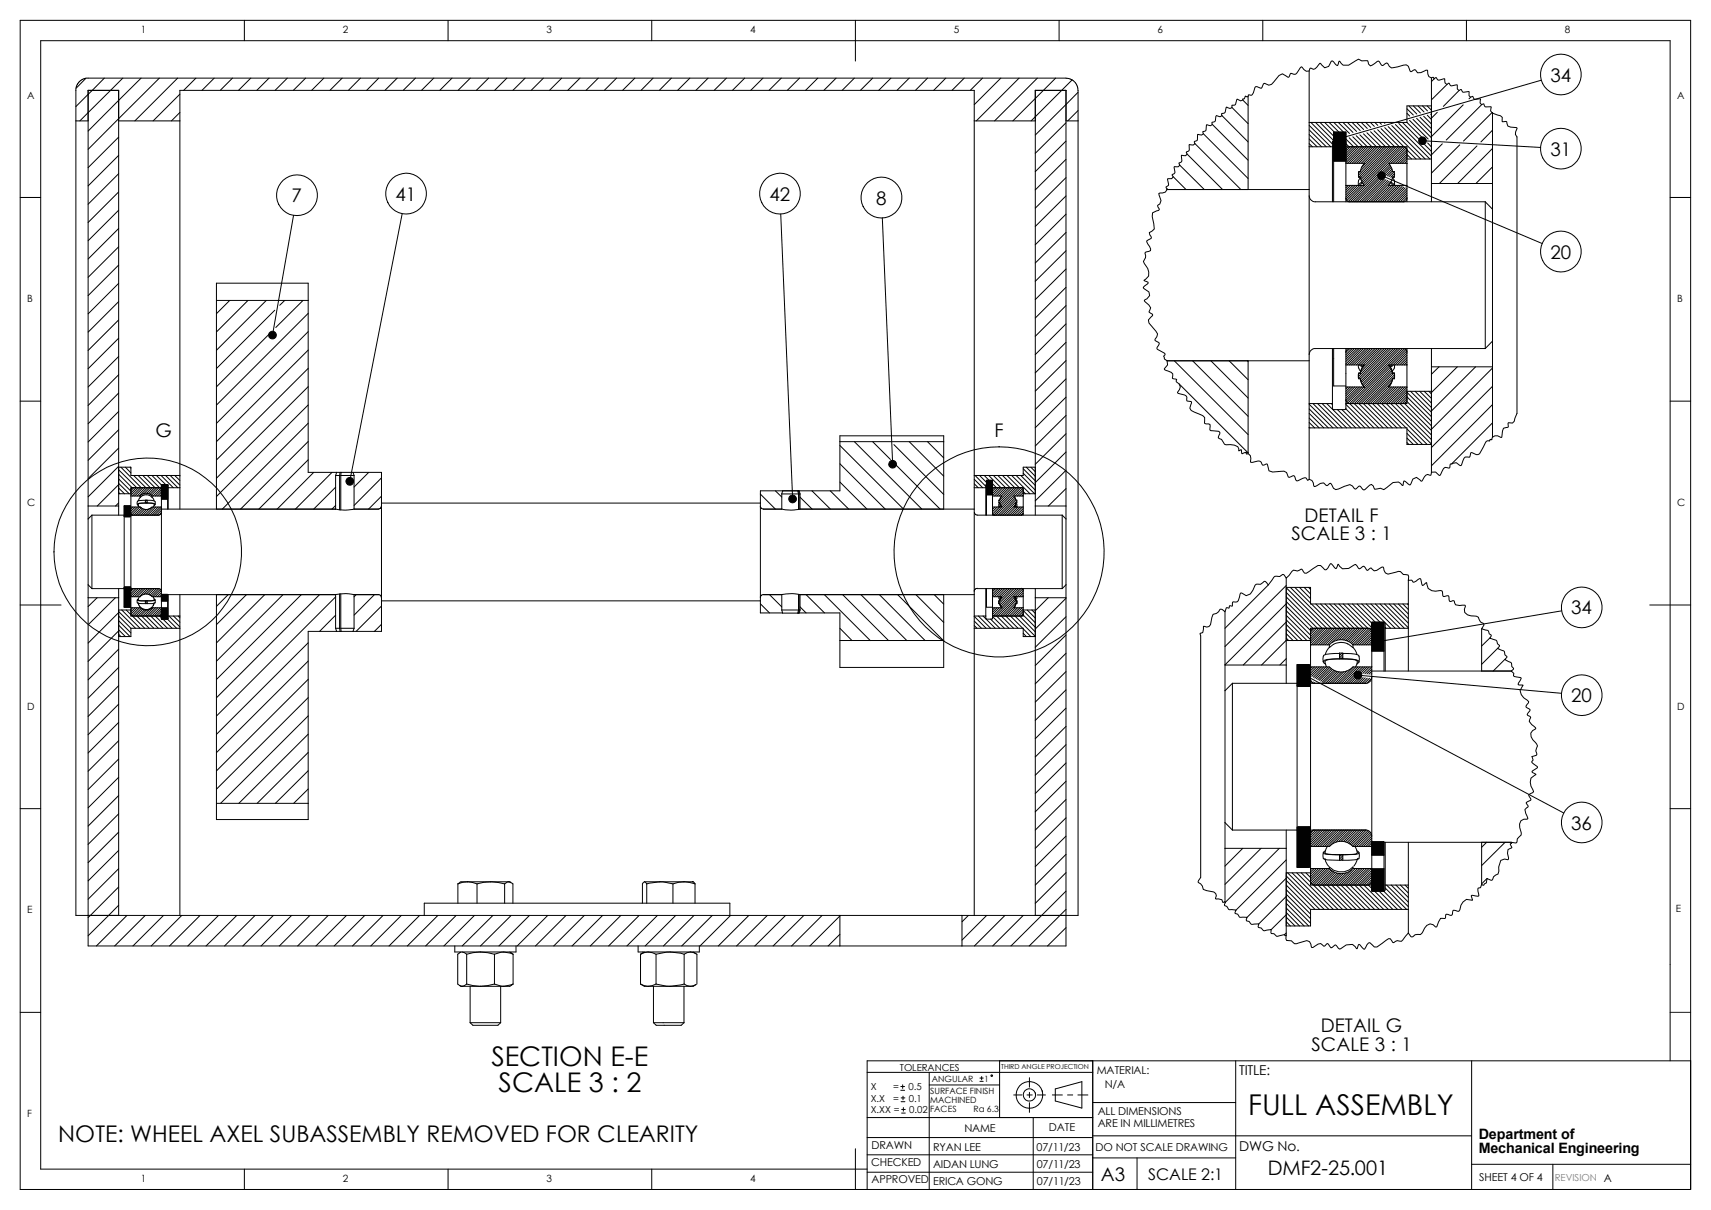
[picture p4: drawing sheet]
<svg xmlns="http://www.w3.org/2000/svg" width="420mm" height="297mm" viewBox="0 0 420 297" stroke-linecap="round" stroke-linejoin="round" font-family="sans-serif">
<defs><g id="words">
<text font-size="7" x="306.4" y="273.6">FULL ASSEMBLY</text>
<g font-size="6.6">
<text x="120.6" y="261.7">SECTION E-E</text>
<text x="122.4" y="268.1">SCALE 3 : 2</text>
</g>
<text font-size="5.6" x="14.3" y="280.2">NOTE: WHEEL AXEL SUBASSEMBLY REMOVED FOR CLEARITY</text>
<text font-size="4.9" x="311.2" y="288.3">DMF2-25.001</text>
<g font-size="4.6">
<text x="380.6" y="20">34</text>
<text x="380.6" y="38.2">31</text>
<text x="71.6" y="49.7">7</text>
<text x="97.1" y="49.3">41</text>
<text x="188.8" y="49.3">42</text>
<text x="215.1" y="50.2">8</text>
<text x="380.6" y="63.5">20</text>
<text x="38.2" y="107.3">G</text>
<text x="244.1" y="107.4">F</text>
<text x="320.2" y="128.1">DETAIL F</text>
<text x="317" y="132.6">SCALE 3 : 1</text>
<text x="385.7" y="150.8">34</text>
<text x="385.7" y="172.4">20</text>
<text x="385.7" y="203.6">36</text>
<text x="321.9" y="257.9">SCALE 3 : 1</text>
<text x="324.2" y="253.4">DETAIL G</text>
<text x="270.2" y="289.8">A3</text>
</g>
<text font-size="3.9" x="281.9" y="289.7">SCALE 2:1</text>
<g font-size="3.5">
<text x="363" y="279.6">Department of</text>
<text x="363" y="283.1">Mechanical Engineering</text>
</g>
<g font-size="3.3">
<text x="304.2" y="264">TITLE:</text>
<text x="304.2" y="282.5">DWG No.</text>
</g>
<g font-size="2.7">
<text x="269.2" y="263.5">MATERIAL:</text>
<text x="271.2" y="267">N/A</text>
<text x="269.5" y="273.7">ALL DIMENSIONS</text>
<text x="236.7" y="277.8">NAME</text>
<text x="257.5" y="277.6">DATE</text>
<text x="269.5" y="276.6">ARE IN MILLIMETRES</text>
<text x="213.9" y="286.1">CHECKED</text>
<text x="214" y="282">DRAWN</text>
<text x="229" y="286.8">AIDAN LUNG</text>
<text x="229.1" y="282.6">RYAN LEE</text>
<text x="254.4" y="282.4">07/11/23</text>
<text x="254.5" y="286.7">07/11/23</text>
<text x="268.9" y="282.5">DO NOT SCALE DRAWING</text>
<text x="214" y="290.4">APPROVED</text>
<text x="229" y="290.9">ERICA GONG</text>
<text x="254.5" y="290.8">07/11/23</text>
<text x="363.1" y="289.8">SHEET 4 OF 4</text>
</g>
<g font-size="2.5">
<text x="34.5" y="8.2">1</text>
<text x="84.2" y="8.2">2</text>
<text x="134.2" y="8.2">3</text>
<text x="184.1" y="8.2">4</text>
<text x="234.2" y="8.2">5</text>
<text x="284.1" y="8.2">6</text>
<text x="334.1" y="8.2">7</text>
<text x="384.1" y="8.2">8</text>
<text x="6.6" y="24.2">A</text>
<text x="411.6" y="24.2">A</text>
<text x="6.6" y="74.2">B</text>
<text x="411.6" y="74.2">B</text>
<text x="6.6" y="124.2">C</text>
<text x="411.6" y="124.2">C</text>
<text x="6.6" y="174.2">D</text>
<text x="411.6" y="174.2">D</text>
<text x="6.6" y="224.2">E</text>
<text x="411.4" y="223.9">E</text>
<text x="6.6" y="274.2">F</text>
<text x="34.5" y="290.2">1</text>
<text x="84.2" y="290.2">2</text>
<text x="134.2" y="290.2">3</text>
<text x="184.1" y="290.2">4</text>
</g>
<g font-size="2.4">
<text x="220.9" y="262.8">TOLERANCES</text>
<text x="213.7" y="267.6">X</text>
<text x="219.2" y="267.6">=</text>
<text x="223" y="267.6">0.5</text>
<text x="213.7" y="270.4">X.X</text>
<text x="213.7" y="273.2">X.XX =</text>
<text x="219.3" y="270.4">=</text>
<text x="223.1" y="270.4">0.1</text>
<text x="223.2" y="273.2">0.02</text>
</g>
<text font-size="2.4" fill="#808080" x="381.7" y="289.8">REVISION A</text>
<g font-size="2.1">
<text x="228.3" y="268.6">SURFACE FINISH</text>
<text x="228.7" y="265.5">ANGULAR</text>
<text x="241.6" y="265.5">1</text>
<text x="228.3" y="270.8">MACHINED</text>
<text x="228.3" y="272.9">FACES</text>
<text x="239" y="272.9">Ra 6.3</text>
</g>
<text font-size="1.7" x="245.7" y="262.5">THIRD ANGLE PROJECTION</text>
</g></defs>
<path d="M410 248.5h5" fill="none" stroke="#00f" stroke-width=".25"/>
<g fill="none" stroke="#000" stroke-width=".25">
<path d="M5 5h410v287h-410zM21.1 19.2l-2.4 2.4M25.6 19.2l-7 7M30.1 19.2l-10.5 10.5M34.6 19.2l-13 13M39.1 19.2l-17.5 17.5M43.6 19.2l-10.5 10.5M48.1 19.2l-3 3M52.6 19.2l-3 3M57.1 19.2l-3 3M60 5v5M61.6 19.2l-3.1 3"/>
<path d="M66 19.2l-3 3M70.5 19.2l-3 3M75 19.2l-3 3M79.5 19.2l-3 3M84 19.2l-3 3M88.5 19.2l-3 3M93 19.2l-3 3M97.5 19.2l-3 3M102 19.2l-3 3M106.5 19.2l-3 3M110 5v5M111 19.2l-3.1 3"/>
<path d="M115.4 19.2l-3 3M119.9 19.2l-3 3M124.4 19.2l-3 3M128.9 19.2l-3 3M133.4 19.2l-3 3M137.9 19.2l-3 3M142.4 19.2l-3 3M146.9 19.2l-3.1 3M151.3 19.2l-3 3M155.8 19.2l-3 3M160 5v5M160.3 19.2l-2.9 3"/>
<path d="M164.8 19.2l-3 3M169.3 19.2l-3 3M173.8 19.2l-3 3M178.3 19.2l-3 3M182.8 19.2l-3 3M187.3 19.2l-3 3M191.8 19.2l-3 3M196.3 19.2l-3 3M200.7 19.2l-3 3M205.2 19.2l-3 3M209.7 19.2l-3 3M210 5v10"/>
<path d="M214.2 19.2l-3 3M218.7 19.2l-3 3M223.2 19.2l-3 3M227.7 19.2l-3 3M232.2 19.2l-3 3M236.7 19.2l-3 3M241.2 19.2l-3 3M245.7 19.2l-6.6 6.5M250.1 19.2l-10.5 10.5M254.6 19.2l-10.5 10.5M259.1 19.2l-10.5 10.5M260 5v5"/>
<path d="M263.2 19.6l-10.1 10.1M310 5v5M321.4 17.4v18.6M351.4 19.1v25.9M352 19.4l-.6 .6M360 5v5M378.3 19.7l-49 14.2M18.6 22.2l.2-1 .5-1 .9-.7 .9-.3h240.6l1 .2 .8 .4 .8 1 .3 1.4v202.5h-246v-202.5M18.6 29.7h3M29.1 33.7l-7.5 7.4M29.1 38.1l-7.5 7.5M29.1 29.7h15.1"/>
<path d="M44.2 23.1l-6.6 6.6M44.2 27.6l-2.1 2.1M239.1 29.7h15M261.7 39.1l-7.6 7.5M261.7 34.6l-7.6 7.5M261.7 30.1l-7.6 7.5M261.7 29.7h2.9M264.6 27.1l-2.5 2.6M264.6 22.6l-10.5 10.5M291.4 37.8l8.7 8.7M293.3 35.3l11.3 11.2M295.4 32.9l11 10.9"/>
<path d="M296.2 30.6l.9 .3 .5-.3-.1-.5 .8-.4 .2-1.3 1 .3 .5-.3-.2-.5 .9-.3 .3-1.3 .9 .3 .5-.2v-.6h.7l.2-.2 .3-1.2 .9 .4 .6-.2v-.3l.4-.1 .2-.6 .4 .2 .3-.1 .1-.4 .9-.1 .7-1.8 .2-.1 1.3 .4 .5-1.1 .3-.2 1 .5 .7-.2 1.8-2.2 .9-.4 1.3 .9 .4-.2 .4-.8 1.2 .2 1.3-1.8 1.2 1.1 .8-.1 .2-.6 .8 .2a3.3 3.3 0 0 0 1.6-1.5l1.2 1.1 .9-.3 .8-1.4 1.3 1.2 .5-1.1 1 1h1.3l2.5-1.5 .8 .4h1.4l.2 .8 .5 .5 2-1.2 .9 1.1 1.1-.6 .6 .8 .6 .4 3.6-.8 .5 .4 .6 1.3 .9-.5 .3 .1 .4 .7 .9-.1 1.2-.6 .4 .2a1.58 1.58 0 0 0 1 1.7l.4-.1 .2 .4 .6-.4 .4 .6 .2 .1 1.3-.4 .2 1.1 .5 .3 .4-.3 .5 .6 1.5-.2 .1 1 .4 .4 .6-.2 .3 .6 1.6-.1v1l.4 .4 .5-.2 .3 .6 .3 .1 1.2-.1v1l.4 .4 .5-.2 .3 .7h.2h1.3l-.1 1 .3 .4 2.1 .8 .5 .4-.1 1 1.1 .1 .3 1 .7 .3 1.5 .1 .1 .2-.4 .9v.6l.4 .6v67.9l-.7 1.9-.4 .4h-1.1v1.1l-1.1 .2-.5 2.2-.1 .1-.9-.4h-.7l-.5 .3-.3 .6h-.3l-.1 .3h-.4l-.5 .1-1.6 3.1-.8 .2-1-.5-.4 .1-.3 1h-1l-.3 .3-.8 1.8-1.1-.7-1.1 .1v.3l-.3-.1-.2 .9-1.2-.1-.4 .3-.9 1.7-1-.8h-1l-.2 .7-.8-.1-.4 .1-1 1.5-1.3-.9-.9 .4-.7 1.4-1.4-.9-.4 1.1-1-.9-1.4 .1-2.2 1.8-.9-.4-1.4 .3-.3-.8-.5-.4-1.8 1.4-1-1-1.1 .8-.7-.8-.7-.3-3.4 1.2-.6-.4-.7-1.2-.8 .6-.9-.7-.8 .2-1.2 .7-.4-.1a1.72 1.72 0 0 0-1.1-1.7l-.4 .3-.5-.6h-.2l-2 .7-.6-1.2-1.2 .4-.3-.1-.4-1.1-.6-.3-2.8 .2-.9-.3-.4-1.7-1.2 .3-.3-.7-.4-.3-2.2 .3-.1-1.7-.5-.5-.4 .2-.1-.5-1.1 .3-.1-.9-.6 .3v-.5l-.3-.6-.8-.3-2.4-.2-.8-1.2-.8-.4 .1-.3a.88 .88 0 0 0 .1-1.3l-2.1-.3-.1-1.4-1.3-.3v-1.4l-.5-.5-2.8-1.2-.3-.6 .3-1.6-1-.2-.1-.9-.2-.3-1.9-.6-.1-.3a1.46 1.46 0 0 0 .6-1.5 1.46 1.46 0 0 0-1-1.2l.1-.5-1-.3 .1-1-.4-.4-1.7-.7 .1-.3 .7-.8-.1-1-.7-.5-.2-.6 .4-.6-1.9-1.1v-.6a.97 .97 0 0 0 .3-1.1l-.9-.6 .6-1.5-2.1-2.7-.1-.8 1.1-1.2-.9-.7 .3-1-.4-.7-1.1-1.1 1.3-1.2-.2-.9-1.4-1 1.3-1.2-.1-.2-1-.4 .1-.2a1.83 1.83 0 0 0 .8-2.8l-1-1.7 .5-1-.1-1.3 1.3-.4a3.8 3.8 0 0 0-.9-2.1v-.3l1.1-.6-.5-1.4 1.2-.9-.5-3 .1-1 1.7-.8-.5-.9 .6-.4 .3-.9-.6-1.7 1.6-.3 .5-.8-.3-.5 .6-.4-.2-1.6h1l.4-.5-.3-.6 .5-.1 .2-.4-.2-1.3 1-.1 .4-.3-.2-.6 .6-.3 .1-.2-.1-1.3h1l.4-.4-.2-.5 .5-.2 .2-.3v-1.2h1l.4-.3-.1-.6 .6-.2 .1-.2 .1-1.3 .9 .1 .5-.2-.2-.5 .8-.3zM297.6 30.6l8.8 8.7M300 28.4l6.4 6.4M302.4 26.4l4 4M305.1 24.6l1.3 1.3M306.4 23.7v22.8M321.4 35.3l.8 .7M321.4 34.1l1.9 1.9M321.4 33l3 3M321.4 31.9l4.1 4.1M321.4 30.8l5.2 5.2M321.4 36h5.7"/>
<path d="M321.4 30.1h24M321.4 36v10.5M321.8 30.1l5.3 5.2M322.9 30.1l4.5 4.4M324 30.1l4.5 4.4M325.2 30.1l4.4 4.4M326.3 30.1l3.2 3.2M327.1 36v13.5M327.4 39.5h3M327.4 39.5v-7.1h3v7.7M327.4 39.5v10M327.4 34.5h2.7l.3 .4"/>
<path d="M327.4 30.1l3 2.9M327.4 34.5l-.3 .3v1.2M328.5 30.1l2.8 2.7M329.6 30.1l2.5 2.4M330.3 34.1l2 1.9M330.4 35.3l.7 .7M330.4 36h15v4.1M330.8 30.1l2.2 2.2M331.2 33.8l2.2 2.2M331.3 36a.94 .94 0 0 0-.9 1M331.4 36l-1 1.1M331.9 30.1l2 1.9"/>
<path d="M332 36l-1.6 1.7M332.1 33.6l2.4 2.4M332.6 36l-2.2 2.2M332.9 33.3l2.7 2.7M333 30.1l1.7 1.7M333.1 36l-2.7 2.8M333.7 36l-3.3 3.4M333.8 33.1l3 2.9M334.1 30.1l1.5 1.4M334.3 36l-3.9 3.9M334.7 32.9l3.2 3.1M334.8 36l-4 4.1"/>
<path d="M335.2 30.1l1.3 1.2M335.4 36l-4.1 4.1M335.5 32.6l3.5 3.4M335.9 36l-4 4.1M336.4 30.1l1 .9M336.4 32.3l3.7 3.7M336.5 36l-4.1 4.1M337.1 36l-4.1 4.1M337.3 32.1l3.9 3.9M337.5 30.1l.7 .7M337.6 36l-4.1 4.1M338.2 36l-4.1 4.1"/>
<path d="M338.2 31.8l4.1 4.2M338.6 30.1l.5 .4M338.8 36l-4.1 4.1M339 31.6l4.5 4.4M339.3 36l-5.1 5.1M339.7 30.1l.2 .2M339.9 36l-6 6M339.9 31.3l4.7 4.7M340.4 36l-6.9 7M340.7 31.1l8 7.9M341 36l-7.5 7.5M341.5 36l-7.6 7.6"/>
<path d="M341.6 30.8l8.2 8.2M342.1 36l-8 8.1M342.5 30.6l8.5 8.4M342.6 36l-8.4 8.5M343.2 36l-8.8 8.8M343.4 30.3l8 8M343.8 36l-9.2 9.2M344.3 30.1l4.8 4.9M344.3 36l-13.4 13.5M344.5 36a.94 .94 0 0 1 .9 1M344.8 36.1l-13.4 13.4M345.1 36.4l-3.7 3.7"/>
<path d="M345.4 39.5l-.6 .6M345.4 38.9l-1.2 1.2M345.4 38.4l-1.7 1.7M345.4 37.8l-2.3 2.3M345.4 37.3l-2.8 2.8M345.4 37.9l1.1 1.1M345.4 27.8l.6 .7M345.4 26.7l1.5 1.5M345.4 30.1l4 3.9M345.4 39h6M345.8 26l2 2M346 29.5l4.6 4.6"/>
<path d="M346.8 29.3l4.6 4.5M346.9 26l1.8 1.7M347.6 39l-2.2-2.3-3.4 3.4M347.7 29l3.7 3.7M348.1 26l1.4 1.5M348.6 28.8l2.8 2.8M349.2 26l1.2 1.2M349.2 34.5l29 1.7M349.2 35.1l2.2 2.1M349.5 28.5l1.9 1.9M350.3 26l1 1M350.4 28.3l1 1"/>
<path d="M350.4 35.1l1 1M351.2 28l.2 .2M351.4 26h-6v4.1M352.8 27.6l-1.4 1.4M354 35.3l-2.6 2.7M355.2 20.7l-3.8 3.8M358.1 22.2l-3.8 3.9M358.3 35.6l-6.9 6.9M359.2 25.7l-7.8 7.8M361 23.9l-.4 .4M362.5 35.8l-9.2 9.2M363.7 25.7l-8.7 8.7"/>
<path d="M366.2 27.6l-7 7M366.4 36.4l-8.6 8.6M366.4 32l-2.9 2.8M366.4 27.8v17.2M5 48.5h5M29.1 42.6l-7.5 7.5M29.1 51.6l-7.5 7.5M29.1 56.1l-7.5 7.5M29.1 47.1l-7.5 7.5M72.1 52.9l-5.2 29.4M98.7 52.5l-12.8 65.7M191.6 52.5l3 70"/>
<path d="M216.6 53.5l2.5 60.5M261.7 57.1l-7.6 7.5M261.7 52.6l-7.6 7.5M261.7 48.1l-7.6 7.5M261.7 43.6l-7.6 7.5M286.5 46.5h34.9M286.5 46.4l.1 .1M288 43.4l3.1 3.1M289.6 40.6l6 5.9M321.4 48a1.52 1.52 0 0 0 1.5 1.5h41.7M321.4 46.5v42.1M330.4 48.6a.87 .87 0 0 0 .9 .9"/>
<path d="M330.4 40.1v5.4M330.4 48.6v.9M330.4 40.1h4.5l-.8 1.2-.2 .8h-.4v1.4M330.4 45.5v3.1M331 45.5l-.6 .6M331.5 45.5l-1.1 1.2M332.1 45.5l-1.7 1.7M332.7 45.5l-2.3 2.3M333.2 45.5l-2.8 2.8M333.5 44.3v1.2M333.5 43.5h.4M333.5 43.5h.4l.2 .8 .8 1.2h-4.5"/>
<path d="M333.8 45.5l-3.4 3.4M333.8 42.1l-.3 .4M334.1 43.6l-.6 .7M334.3 45.5l-3.7 3.7M334.4 44.7l-.5 .2-.4 .6M334.5 44.9l-.4 .2-.2 .4M339 43.6l-5.9 5.9M339.1 43.1l39.4 16.7M339.2 42.9l-6.7 6.6M339.4 43.8l-5.7 5.7M339.8 43.9l-5.6 5.6M340.2 44.1l-5.4 5.4"/>
<path d="M340.6 44.3l-5.3 5.2M341 44.4l-5.1 5.1M341.1 45.5l-4.1 4M341.1 40.4l-9.1 9.1M341.3 44.9l.5 .6M341.3 40.8l-1.9 1.9M341.4 44.7l.6 .4 .2 .4M341.4 44.6l-4.9 4.9M341.5 41.1l-1.7 1.7M341.6 45.5l-4 4M341.7 41.5l-1.5 1.5M341.8 43.6l.5 .6v1.3"/>
<path d="M341.8 43.6v.1M341.8 42l-1.2 1.2M342.2 45.5l-4 4M342.2 42.1l-1.2 1.2M342.3 42.1v1.4M342.3 43.5h-.5M342.3 43.5h-.5l-.3 1-.6 1h4.5M342.3 43.2l-.3 .3M342.3 42.6l-.9 .9M342.8 45.5l-4.1 4M343.3 45.5l-4 4M343.7 45.6l-3.9 3.9"/>
<path d="M344.2 45.8l-3.8 3.7M344.6 45.9l-3.6 3.6M344.9 46.1l-3.4 3.4M345.4 40.1v5.4M345.4 48.6v.9M345.4 47.4l-2.2 2.1M345.4 48.5l-1.1 1M345.4 47.9l-1.7 1.6M345.4 46.8l-2.8 2.7M345.4 46.3l-3.3 3.2M345.4 45.5v3.1M345.4 48.6a.87 .87 0 0 1-.9 .9"/>
<path d="M345.4 40.1h-4.6l.8 1.2 .2 .8h.5M351.4 45v4.5M351.4 45h15M364.6 49.5l1.8 1.9M364.6 49.5v36.1M366.4 51.4v32.3M366.4 45v6.4M366.4 41l-4.1 4M410 48.5h5M29.1 60.6l-7.5 7.5M29.1 65.1l-7.5 7.5M29.1 69.6l-7.5 7.4"/>
<path d="M29.1 74l-7.5 7.5M29.1 78.5l-7.5 7.5M53.1 73.7h22.5M53.1 73.7v51.3M53.1 73.7v-4.2h22.5v4.2M56.4 73.7l-3.3 3.3M60.9 73.7l-7.8 7.8M65.4 73.7l-12.3 12.3M67.4 76.2l-14.3 14.3M69.9 73.7l-1.2 1.2M74.4 73.7l-6.7 6.7M75.6 76.9l-22.5 22.5"/>
<path d="M75.6 73.7v42.3h7M261.7 79.5l-7.6 7.5M261.7 75l-7.6 7.5M261.7 70.5l-7.6 7.6M261.7 66l-7.6 7.5M261.7 61.6l-7.6 7.4M5 98.5h5M29.1 96.5l-7.5 7.5M29.1 92l-7.5 7.5M29.1 87.5l-7.5 7.5M29.1 83l-7.5 7.5M66.5 81.6l-13.4 13.4"/>
<path d="M75.6 99.4l-22.5 22.5M75.6 94.9l-22.5 22.5M75.6 90.4l-22.5 22.5M75.6 85.9l-22.5 22.5M75.6 81.4l-22.5 22.5M261.7 97.5l-7.6 7.5M261.7 93l-7.6 7.5M261.7 88.5l-7.6 7.5M261.7 84l-7.6 7.5M286.5 88.6h34.9M288.2 88.6l18.2 18.1M289.4 94.2l16.8 16.8"/>
<path d="M292.7 88.6l13.7 13.6M297.2 88.6l9.2 9.1M301.7 88.6l4.7 4.6M306.2 88.6l.2 .1M306.4 88.6v22.7M321.4 99.2l5.8 5.8M321.4 99.1v18.5M321.4 99.1h5.7M321.4 88.6v10.5M322.3 99.1l6 5.9M323.4 99.1l6 5.9M324.5 99.1l6 5.9"/>
<path d="M325.7 99.1l6 5.9M326.8 99.1l.3 .2M327.1 85.6v13.5M327.1 99.1v1.2l.2 .2h2.8l.3-.2v-1.2M327.4 85.6v9.1h3M330.4 98.1a.94 .94 0 0 0 .9 1M330.4 98.1v1M330.4 86.4v8.6M330.4 85.6v.8M330.4 99.3l5.8 5.7M330.4 95v3.1M330.4 95h4.5"/>
<path d="M330.4 89.6h4.5M330.9 95l-.5 .5M331.3 85.6a.87 .87 0 0 0-.9 .8M331.3 85.6l-.9 .9M331.4 95l-1 1.1M331.9 85.6l-1.5 1.5M332 95l-1.6 1.6M332.4 85.6l-2 2M332.5 95l-2.1 2.2M333 85.6l-2.6 2.6M333.1 95l-2.7 2.7M333.4 89.6l.1 .8"/>
<path d="M333.5 91.6v1.4M333.5 93h.1M333.5 93h.4l.4 1.1 .6 .9M333.5 91.6h.4M333.5 90.3l.2 .5 .4 .3M333.6 85.6l-3.2 3.1M333.7 95l-3.3 3.3M333.7 91.6l-.2 .2M333.7 89.6l.8 .5M333.9 93l.3 1.1 .7 .9M334 91.5h-.3M334.1 85.6l-3.7 3.7"/>
<path d="M334.1 89.6l.5 .4M334.2 95l-3.7 3.7M334.6 99.1l6.1 5.9M334.7 85.6l-4 4M334.8 95l-4 3.9M334.9 89.6l-.7 .9-.3 1.1M334.9 89.6l-.8 1.2-.2 .8M334.9 95h.1M335.3 85.6l-4.1 4M335.8 85.6l-4 4M336.4 85.6l-4.1 4M336.9 99.1l6 5.9"/>
<path d="M336.9 85.6l-4 4M337.5 85.6l-4 4M338.1 85.6l-4.1 4M338.6 85.6l-4 4M339.1 99.1l6 5.9M339.2 85.6l-4.9 4.8M339.8 85.6l-5.8 5.7M340.3 85.6l-6.8 6.8M340.9 85.6l-7.4 7.3M340.9 89.6h4.5M340.9 89.6l.6 1 .3 1M340.9 89.6l.7 1.2 .2 .8"/>
<path d="M341 95l-4.1 4.1M341.1 89.8l-9.2 9.3M341.3 90.2l-8.9 8.9 6 5.9M341.4 99.1l10 9.9M341.4 85.6l-7.5 7.4M341.5 90.6l-8.5 8.5M341.5 95l-4 4.1M341.6 89.6l-.5 .3M341.6 93.8l-5.3 5.3M341.7 90.9l-8.2 8.2 6 5.9M341.8 91.5l.4 .1M341.8 91.6h.1"/>
<path d="M341.8 91.4l-7.7 7.7M341.8 91.6h.5v1.4M341.8 93h.5M341.8 93l-.5 1.3-.5 .7h4.6M341.9 93l-.4 1.1-.6 .9M342 89.6l-.8 .5M342 85.6l-7.9 7.9M342.1 95l-4.1 4.1 6 5.9M342.1 91.6l-7.4 7.5M342.2 90.3l-.7 .9M342.3 91.6v1.4M342.3 93h.1"/>
<path d="M342.3 89.6v.8M342.3 92.5l-6.5 6.6 6 5.9M342.3 92l-7.1 7.1M342.6 85.6l-8.4 8.3M342.6 95l-4 4.1M343.1 85.6l-8.7 8.7M343.2 95l-4 4.1M343.7 85.6l-9.1 9M343.8 95l-4.1 4.1M344.3 85.6l-9.4 9.4M344.3 95l-4 4.1 10 10M344.5 85.6a.87 .87 0 0 1 .9 .8"/>
<path d="M344.8 85.6l-13.5 13.5 6 5.9M344.8 99.1l6.6 6.6M344.9 95l-4.1 4.1M345.1 85.8l-3.8 3.8M345.3 98.6l-.5 .3M345.3 86.1l-3.4 3.5M345.4 89.6v5.4M345.4 85.6v.8M345.4 97.9l-1.2 1.2M345.4 97.3l-1.7 1.8 7.7 7.7M345.4 96.8l-2.3 2.3M345.4 96.2l-2.9 2.9 8.9 8.8"/>
<path d="M345.4 95.6l-3.4 3.5M345.4 95.1l-4 4M345.4 89.5l-.2 .1M345.4 88.9l-.7 .7M345.4 88.3l-1.3 1.3M345.4 87.8l-1.8 1.8M345.4 87.2l-2.4 2.4M345.4 86.7l-3 2.9M345.4 98.6l6 5.9M345.4 97.4l6 6M345.4 96.3l6 6M345.4 86.4v3.2"/>
<path d="M345.4 95v4.1h-15M345.4 96.1h6M345.4 98.1a.94 .94 0 0 1-.9 1M346.2 96.1l5.2 5.1M347.3 96.1l4.1 3.9M348.5 96.1l2.9 2.8M349.6 96.1l1.8 1.7M350.7 96.1l.7 .6M351.4 85.6v4.4M351.4 90v25.9M351.4 90h15M353.2 90l-1.8 1.9"/>
<path d="M357.7 90l-6.3 6.4M362.2 90l-10.8 10.9M364.6 85.6h-41.7a1.52 1.52 0 0 0-1.5 1.4M366.4 83.7v6.3M366.4 83.7l-1.8 1.9M366.4 99.3l-15 15M366.4 94.8l-15 15.1M366.4 90.3l-15 15.1M366.4 90v17.3M410 98.5h5M29.1 119l-5.2 5.2M29.1 110l-7.5 7.5"/>
<path d="M29.1 105.5l-7.5 7.5M29.1 101l-7.5 7.5M29.1 114.5l-7.5 7.5M29.1 119.8l1.5 1.4M29.1 118.7l2.6 2.5M29.1 117.6l3 3M29.1 116.4l3.3 3.3M29.1 115.3l4.5 4.4M29.1 114.7h3v2h12.1M29.7 114.7l5 5M30.8 114.7l1.3 1.4M31.9 114.7l.2 .2"/>
<path d="M32.6 119.7l-.3 .1-.2 .4M32.8 116.7l3 3M32.9 119.7l-.8 .7M33.4 119.7l-1.3 1.3M33.9 116.7l3 3M34 119.7l-1.9 1.8M34.5 119.7l-2 2.1M35.1 116.7l3 3M35.1 119.7l-2 2.1M35.7 119.7l-2 2.1M36.2 116.7l3 3M36.2 119.7l-2 2.1"/>
<path d="M36.8 119.7l-1.5 1.5M37.3 116.7l2.3 2.4 .2-.1M37.3 119.7l-1.3 1.4M37.9 119.7l-1.5 1.5M38.4 116.7l2.3 2.3M38.5 119.7l-1.7 1.7M39 119.7l-1.8 1.9M39.2 119.7l.3 .1 .1 .4M39.5 119.8l-1.9 2M39.5 116.7l3 3M39.6 119.7h-7.5v2.1M40.6 116.7l3 3"/>
<path d="M41.1 119l.2 .7M41.1 119h-1.5v3.5M41.1 119v3.5M41.3 119.6l.1 .1M41.3 119.7h2.9M41.3 119.7v5.3M41.8 116.7l2.4 2.4M42.9 116.7l1.3 1.2M44 116.7l.2 .1M44.2 119.7v-97.5h194.9v97.5M44.2 119.7v5.3M75.6 112.9l-12.1 12.1"/>
<path d="M75.6 108.4l-16.5 16.6M75.6 103.9l-21 21.1M77 116l-9 9M81.5 116l-9 9M82.4 116.7h1M82.4 116.7v8.3M82.4 119.6l-5.4 5.4M82.6 116h.9M82.6 116l-.2 .7M83.4 116.7v8.4M83.5 116h.2M83.5 116l-.1 .7"/>
<path d="M83.7 116.7h3.2M83.7 116.7v8.5M83.7 116h3M83.7 116v.7M86.7 116l.2 .7M86.7 116h6.9v7.5M86.9 116.7v8.3M90.5 116l-3.6 3.5M93.6 117.3l-6.7 6.8M206.2 109.3l15.6 15.7M206.2 113.8l11.1 11.2M206.2 118.3l6.6 6.7"/>
<path d="M206.2 108.4v12.1h-19.6v3M206.2 108.4h25.4M206.2 108.4v-1.4h25.4v1.4M209.7 108.4l16.6 16.6M214.2 108.4l4.4 4.4M219.4 109.1l12.2 12.3M219.6 113.8l11.2 11.2M223.2 108.4l8.4 8.5M227.7 108.4l3.9 4M231.6 108.4v16.6M239.1 119.7v5.3M239.1 118.7l1 1"/>
<path d="M239.1 117.6l2.1 2.1M239.1 119.7h2.9M239.4 116.7l2.6 2.7M240.5 116.7l2.2 2.3M241.6 116.7l3 3M242 119.7v6.7M242.7 116.7l3 3M243.6 119.7h7.6v2.1M243.6 119.1l-.1-.1h-1.5v.7M243.8 116.7l3 3M244.1 119.7l-.4 .1-.1 .4M244.5 119.7l-.9 .8"/>
<path d="M244.9 116.7l3 3M245 119.7l-1.4 1.4M245.6 119.7l-2 2M246.1 116.7l3 3M246.1 119.7l-2 2.1M246.7 119.7l-2 2.1M247.2 116.7l3 3M247.3 119.7l-2.1 2.1M247.8 119.7l-2 2.1M248.3 116.7l4.5 4.5M248.4 119.7l-3 3M249 119.7l-3.8 3.7"/>
<path d="M249.4 116.7l4.6 4.5M249.5 119.7l-4 4M250.1 119.7l-4.4 4.4M250.6 116.7l3.5 3.6M250.6 119.7l-6.7 6.7M250.7 119.7l.4 .2 .1 .3M251 119.9l-1.8 1.9M251.2 116.2l2.9 3M251.2 115.1l2.9 2.9M251.9 114.7l2.2 2.2M253 114.7l1.1 1.1M254.1 114.7h-2.9v2h-12.1"/>
<path d="M261.7 119.9l-4.4 4.3M261.7 115.4l-7.6 7.5M261.7 111l-7.6 7.4M261.7 106.5l-7.6 7.5M261.7 102l-7.6 7.5M305.9 111h.5M321.4 104.9l.2 .1M321.4 103.7l1.3 1.3M321.4 102.6l2.4 2.4M321.4 101.5l3.6 3.5M321.4 100.4l4.7 4.6M321.4 105h24v4.1h6"/>
<path d="M328.3 100.5l4.5 4.5M329.4 100.5l4.5 4.5M330.3 100.3l4.7 4.7M345.4 108.6l.4 .5M345.4 107.5l1.5 1.6M345.4 106.4l2.7 2.7M345.4 105.3l3.8 3.8M366.4 103.8l-10 9.9M21.6 127.4v16.2M21.6 124.2v3.2M21.6 124.2h7.5M21.6 124.2v-102h7.5v102"/>
<path d="M22.6 126.4v18.1M22.6 126.4l-1 1M22.6 126.4h7.9M29.1 124.2v2.2M29.1 123.4l-.7 .8M29.1 120.9l.3 .3M29.1 121.2h3M30.4 126.7l.2 .1h1.4l.1-.1M30.5 126.4v18.1M30.5 126.4v-2.2h1.5v2.6M32.1 121.8v2.7M32.1 126v.4"/>
<path d="M32.1 124.5h2.3M32.1 124.5v1.5M32.1 121.8h2.3M32.1 126l.2 .4 .3 .1M32.1 126.4v18.1M32.6 124.5l-.5 .4M33.2 124.5l-1.1 1M33.7 123.1v.7M33.7 124.5l-1.6 1.6M34.3 124.5l-2 1.9M34.4 124.4l.5 .4 .7 .3 1.1-.2 .6-.4h2.3M34.4 122.1l-.4 .8"/>
<path d="M34.4 121.8v.3M34.7 124.7l-1.8 1.7M35 124.9l-1.6 1.5M35.4 125l-1.4 1.4M35.7 123.4l-.4 .1a1.66 1.66 0 0 0-1.6 .3l.3 .3M35.7 122.8l-1.7 .1-.3 .2M35.7 123.4h.1M35.7 123.4h.4M35.7 122.8h.4M35.7 122.8v.6M35.9 123.5h1.3l.7 .3-.2 .7-2.1 1.9M35.9 123.5h-.5a1.54 1.54 0 0 0-1.5 .4l.2 .5"/>
<path d="M35.9 125.1l-1.4 1.3M36 122.8l-.3 .3M36.1 122.8h.3a1.86 1.86 0 0 1 1.7 .3M36.1 123.2l-.2 .2M36.1 122.8v.6M36.1 123.4h.1M36.1 123.4l.5 .1a1.27 1.27 0 0 1 1.5 .4l-.3 .2M36.6 124.9l-1.5 1.5M37.3 121.7l-.7-.5-1-.1-.8 .3-.4 .4M37.4 122.1l.4 .8M38.1 123.1v.7M38.2 124.5l-2 1.9"/>
<path d="M38.8 124.5l-2 1.9M39.4 124.5l-2.1 1.9M39.6 125.7l-.2 .5-.5 .2h-6.8M39.6 125v21M39.6 121.8h-2.3v.3l-.7-.6h-1.1l-1.1 .6M39.6 122.5v2M39.6 125h42.8M39.6 120.2l-1.5 1.6M39.6 120.8l-.9 1M39.6 121.4l-.4 .4M39.6 125.9l-.6 .5M39.6 125.3l-1.2 1.1"/>
<path d="M39.6 124.7l-1.7 1.7M39.6 122.5h1.5M39.6 124.5v.5M41.1 122.5v2.5M82.4 124.1l-.9 .9M82.4 125a10 10 0 0 0 4.5 0M93.6 124.2l-.1 .5-.6 .3h-6M93.6 123.5v24M93.6 123.5h93M93.6 121.8l-3.1 3.2M186.6 124.2l.2 .5 .6 .3h4.5M186.6 121.3l3.7 3.7"/>
<path d="M186.6 123.5v24M190.3 120.5l1.6 1.5M191.9 121.2h4.1M191.9 125a10 10 0 0 0 4.5 0M191.9 121.2l.2-.7h3.7l.2 .7M191.9 121.2v3.8M196 121.2v3.9M196.2 121.2h.2M196.2 121.2l-.2-.7h.2l.2 .7M196.2 121.2v3.8M196.4 121.2v3.8M196.4 125h42.7"/>
<path d="M196.4 122l2.9 3M199.3 120.5l4.5 4.5M203.8 120.5l4.5 4.5M239.1 125v21M239.2 125.7l.2 .5 .5 .2h20.8M242.1 121.5h1.5M242.1 121.5v-3.6h1.5v3.9M242.1 121.5v4.9M243.6 126l.2 .4 .3 .1M243.6 121.8v2.7M243.6 126v.4M243.6 124.5v1.5"/>
<path d="M243.6 121.8h2.3M244.2 124.5l-.6 .5M244.8 124.5l-1.2 1.1M245.2 123.4h.2zM245.4 122.8l-.2 .1M245.4 124.5l-1.7 1.7M245.4 123.4l.5 1.1h-2.3M245.5 123.5l-.3 .3v.7l.5-.5M245.7 124.1l-.3 .4M245.9 121.7l-.5 1.1h-.2v.6M249 121.9l-4.6 4.5M249.1 124.1l.2 .4"/>
<path d="M249.2 124l-2.5 2.4M249.2 122.3l-4.2 4.1M249.3 124.5l-2 1.9M249.3 123.5l.3 .3v.7l-.5-.5M249.3 122.7l-3.7 3.7M249.4 123.4l-.5 1.1h2.3M249.4 123.4h.2M249.4 122.8h.2v.6M249.6 123l-3.5 3.4M249.9 124.5l-2.1 1.9M250.4 124.5l-2 1.9M251 124.5l-2.1 1.9"/>
<path d="M251.1 126l-.4 .4M251.2 121.8v2.7M251.2 124.5v1.9M251.2 121.8h-2.3l.4 1M251.2 125.9l-.6 .5M251.2 125.4l-1.1 1M251.2 124.8l-1.7 1.6M251.2 121.5l-.3 .3M251.2 120.9l-.9 .9M251.2 120.3l-1.5 1.5M251.2 120.6l.5 .6M251.2 121.2h2.9"/>
<path d="M254.1 124.2v2.2M254.1 124.2v-102h7.6v102M254.1 124.2h7.6M260.7 126.4l1 1M260.7 126.4v18.1M261.7 124.2v3.2M261.7 127.4v16.2M5 148.5h10M21.6 143.6v3.1M21.6 143.6l1 .9M21.6 146.7h7.5M21.6 146.7v85.5h240.1v-85.5"/>
<path d="M22.6 144.5h7.9M23.8 146.7l-2.2 2.2M28.3 146.7l-6.7 6.7M29.1 144.5v2.2M29.1 154.9l-7.5 7.4M29.1 159.3l-7.5 7.6M29.1 150.4l-7.5 7.5M29.1 155.7l.6 .6M29.1 154.6l1.7 1.7M29.1 153.5l2.8 2.8M29.1 152.4l3 3M29.1 151.2l3 3"/>
<path d="M29.1 150.1l4.2 4.1M29.1 149.7h3.1M29.1 146.7v78M29.9 149.7l4.5 4.5M31 149.7l1.1 1.2M32 144.1v5h-1.5v-4.6M32.1 144.5h7l.3 .2 .2 .5M32.1 149.2h2.3v-.2a2.05 2.05 0 0 0 2.9 0v.2M32.1 146.5v2.7M32.1 144.5v.4M32.1 149.2v2h7.5M32.1 154.2v2.1h-3"/>
<path d="M32.1 154.2h12.1M32.1 144.9v1.6M32.1 144.3l-.1-.2h-1.5v.2M32.5 151.2l3 3M32.6 149.2l-.5 .4M32.6 144.5l-.3 .1-.2 .3M32.8 144.5l-.7 .6M33.1 149.2l-1 1M33.4 144.5l-1.3 1.2M33.6 151.2l3 3M33.7 149.2l-1.6 1.5 .2 .4 .3 .1M33.7 147.2v.6l.1 .2 1.9 .2"/>
<path d="M33.9 148l.4 .9M33.9 144.5l-1.8 1.8M34 147l-.3 .2a1.36 1.36 0 0 0 1.5 .3h.5M34.2 149.2l-1.9 1.9M34.4 149.1l.5 .5 .7 .2 1.1-.2 .6-.4M34.5 144.5l-2 2M34.6 149.4l-1.8 1.8M34.8 151.2l3 3M35 149.6l-1.6 1.6M35.1 144.5l-2.1 2M35.4 149.8l-1.5 1.4M35.6 144.5l-2 2"/>
<path d="M35.7 147.5h.1M35.7 147.5h.4M35.7 148.2h.4M35.7 147.5v.7M35.9 149.8l-1.4 1.4M35.9 151.2l3 3M35.9 147.5l-.2 .2M36.1 147.9l-.3 .3M36.1 147.5v.7M36.1 147.5h.1M36.2 144.5l-2 2-.3 .7a7.6 7.6 0 0 0 4 0l-.3-.7M36.5 149.7l-1.4 1.5"/>
<path d="M36.7 144.5l-1.5 1.5M37 151.2l3 3M37.3 144.5l-1.4 1.3M37.3 149.2h2.3M37.3 146.5h2.3M37.3 146.4l-.7-.5-1-.1-.8 .3-.4 .4h-2.3M37.6 149.2l-2 2M37.8 147l.3 .3-.1 .1-1.9 .1M37.8 144.5l-1.4 1.4M37.8 147.9l-.3 1M38.1 148l-.7 .2h-1.3M38.1 147.2v.8"/>
<path d="M38.1 151.2l3 3M38.2 149.2l-2 2M38.4 144.5l-1.6 1.6M38.7 149.2l-2 2M39 144.5l-1.8 1.8M39.3 149.2l-2 2M39.4 144.7l-1.9 1.8M39.6 151.8l.2 .2M39.6 145l-1.5 1.5M39.6 147.5v1.7M39.6 146h42.8M39.6 146l-.4 .5"/>
<path d="M39.6 149.4l-1.8 1.8M39.6 150l-1.2 1.2M39.6 150.5l-.7 .7M39.6 145.5l-.9 1M39.6 149.2v2.8h1.5M39.6 146v1.5M39.6 149.2h1.5M39.6 147.5h1.5M39.7 150.7l-.2 .4-.3 .1 .4 .4M40 152l2.2 2.2M41.1 152l2.2 2.2M41.1 147.5v1.7"/>
<path d="M41.1 146v1.5M41.1 149.2v2.8M41.3 151.2l-.2 .8M41.3 151.2h2.9M41.3 146v5.2M41.5 151.2l2.7 2.7M42.6 151.2l1.6 1.5M43.7 151.2l.5 .4M44.2 151.2v73.5M44.2 146v5.2M53.1 146v51.2M56 146l-2.9 2.8"/>
<path d="M60.5 146l-7.4 7.3M65 146l-11.9 11.8M69.5 146l-16.4 16.3M74 146l-20.9 20.8M75.6 157.8l-22.5 22.5M78.4 146l-25.3 25.3M82.4 154.2h1M82.4 146v8.2M82.4 154.2l.2 .8M82.4 151l-4 4M82.4 146.5l-29.3 29.3M82.4 146a11.4 11.4 0 0 1 4.5 0"/>
<path d="M82.6 155h.9M82.6 155h-7v42.2M83.4 145.8v8.4M83.4 154.2l.1 .8M83.5 155h.2M83.7 154.2h3.2M83.7 145.8v8.4M83.7 154.2v.8M83.7 155h3M86.9 146h6.2l.4 .2 .1 .5M86.9 146v8.2M86.9 154.2l-.2 .8"/>
<path d="M87.4 146l-.5 .5M91.9 146l-5 5M93.6 147.5h93M93.6 153.2l-1.7 1.8M93.6 148.8l-6.2 6.2M93.6 147.5v7.5h-6.9M186.6 148.2l2.3 2.3M186.6 147.5v3h5.5M187.4 146h4.5M187.4 145.9l-.6 .3-.2 .5M188.9 146l3 3M191.9 149.7h4.1"/>
<path d="M191.9 146v3.7M191.9 149.7l.2 .8M191.9 146a11.4 11.4 0 0 1 4.5 0M192.1 150.5h3.7M195.8 150.5h.2M196 150.5h.2M196 145.9v3.8M196 149.7l-.2 .8M196.2 149.7h.2M196.2 150.5h10v6.7M196.2 145.9v3.8M196.2 149.7l-.2 .8"/>
<path d="M196.4 146v3.7M196.4 149.7l-.2 .8M196.4 146h42.7M196.4 149l1.5 1.5M197.9 146l4.5 4.5M202.4 146l11.2 11.2M206.2 154.2l2.9 3M206.2 157.2h25.4M206.2 157.2v6.6h25.4v-6.6M206.8 146l11.3 11.2M211.3 146l11.3 11.2M215.9 146l11.2 11.2"/>
<path d="M220.3 146l11.3 11.2M224.8 146l6.8 6.8M229.3 146l2.3 2.3M231.6 146v11.2M239.1 146v5.2M239.1 153.5l.7 .7M239.1 152.4l1.8 1.8M239.1 151.3l3 2.9M239.1 151.2v73.5M239.1 151.2h2.9M239.9 144.5h20.8M239.9 144.4l-.6 .3-.2 .5"/>
<path d="M240.2 151.2l3 3M241.3 151.2l3 3M242 144.5v6.7M242 151.2v.7l.1 .1 1.4-.1 .1-.7M242.1 144.5v4.6h1.5M243.2 152l2.2 2.2M243.6 150.7l.2 .4 .3 .1M243.6 146.5h2.3l-.4 .5-.1 .4M243.6 150.7v.5M243.6 144.5v4.7M243.6 151.3l2.9 2.9M243.6 149.2v1.5"/>
<path d="M243.6 149.2h2.3M244.1 144.5l-.3 .1-.1 .3M244.2 149.2l-.6 .5M244.4 144.5l-.8 .7M244.6 151.2l3 3M244.7 149.2l-1.1 1.1M245 144.5l-1.4 1.3M245.2 146.5v.4l.3 .4M245.2 148.2h.1M245.2 147.5h.1M245.2 147.5h.2M245.2 148.2h.2"/>
<path d="M245.2 147.5v.7M245.3 149.2l-1.7 1.6M245.3 147.5l-.1 .1M245.3 146.5l.4 .3M245.4 147.5h.1M245.4 148.2l.5 .9M245.4 148.1l.5 1.1M245.5 144.5l-1.9 1.8M245.5 146.5l.3 .2M245.8 151.2l3 3M245.9 146.4l-.5 1.1M245.9 149.2h.1"/>
<path d="M246.1 144.5l-2 2M246.6 144.5l-2 2M246.9 151.2l3 3M247.2 144.5l-2 2M247.8 144.5l-2.1 2M248 151.2l3 3M248.3 144.5l-2.9 2.9M248.9 146.4l.5 1.1M248.9 144.5l-3.7 3.7M248.9 149.2h2.3M249 146.6l-4.6 4.6M249.1 151.2l5 5-2.9 .1v-2.1h-12.1"/>
<path d="M249.2 149.2l-2 2M249.2 147l-4.3 4.2M249.3 146.5l-.3 .2M249.3 148.6l-2.7 2.6M249.3 148.1l-.4 1.1M249.3 147.5h.1M249.3 147.4l-3.8 3.8M249.3 147.4l.3 .1M249.4 147.5h.2M249.5 146.5l-.4 .3M249.5 144.5l-4 4M249.6 148.2h.1"/>
<path d="M249.6 148.2h-.3l-.4 1M249.6 147.7l-3.5 3.5M249.6 147.5v.7M249.6 146.5v.4l-.4 .4M249.8 149.2l-2 2M250 144.5l-4.3 4.3M250.3 151.2l3.8 3.9M250.4 149.2l-2.1 2M250.6 144.5l-6.7 6.7M250.7 144.4l.4 .2 .1 .3M250.9 149.2l-2 2M251 144.6l-1.9 1.9"/>
<path d="M251.2 150.7l-.5 .5M251.2 146.5v2.7M251.2 144.5v.4M251.2 146.5h-2.3l.4 1M251.2 150.6l-.6 .6M251.2 150.1l-1.2 1.1M251.2 149.5l-1.8 1.7M251.2 146.1l-.4 .4M251.2 145.6l-1 .9M251.2 145l-1.5 1.5M251.2 149.7h2.9M251.2 155.4l.7 .9"/>
<path d="M251.2 154.3l1.8 2M251.2 151l2.9 3M251.2 149.9l2.9 3M251.2 144.9v1.6M251.2 149.2v2h-7.6M252.1 149.7l2 2M253.3 149.7l.8 .9M254.1 144.5v2.2M254.1 146.7v78M254.1 146.7h7.6M257.3 146.7l-3.2 3.2M261.7 143.6v3.1"/>
<path d="M261.7 143.6l-1 .9M261.7 146.9l-7.6 7.5M261.7 155.9l-7.6 7.5M261.7 151.4l-7.6 7.5M297.8 150.8l.8-.2 .5-.4 .4-.6h.5l.7 .6 .3-1h.7l.2-.5 .6 .1 .1-1 1.1-.1 .3-.3 .6-1.9 1.3 .7 1-.4 1.4-2.4a1.68 1.68 0 0 0 2-.7l.6 .3 .4 .6 1.6-2.1h1.2l.9-.5 .7 .9 1.8-1.9 1 .2 .9-.5 .8 1h.4l2.9-1.9h.6l1.3 1.1 .6-.5 .7-1.1 1.2 1.3 .5-1.1 1.1 1.1 1.5-.1 1.4-.9a.99 .99 0 0 1 1.1 .9l.3 .1 1-.6 .8 1 .9-.6 .8 .7 .6-.1 1.3-.8h.3l.6 1.4 .6 .3 2.1-.5a1.13 1.13 0 0 1 1.7 .6l1.2 .1v1.4l.8-.1 .4 .5h.3l1.4-.9 .6 1.7 .9-.7 .5 1.4 .9 .6 .9 .1 1.1-.2 .4 .1 .2 .3a.92 .92 0 0 0 .3 1.1l1.2-.1 .2 1.3 1.1-.2 .4 1.1 1 .1 1.3-.1 .1 .3-.2 .8v.7a3.5 3.5 0 0 0 2.9 1l.5 .2 .5 1.2 .8 .5-.5 1.1 1.6 .6a1.21 1.21 0 0 0 .8 1.1l-.4 .6 1.5 .5 .4 .9 .4 .4-.4 .8 1.7 .7a1.35 1.35 0 0 0 .6 1.4l-.5 .6 1.6 .9 .1 .8 .4 .6-.5 .5 .6 .6-.1 .6 1.9 .5-.7 1.5a.8 .8 0 0 0 1.1 .2l-.7 1.4 .3 1 .6 .8 1.2 1v.3a.95 .95 0 0 0-.6 1l1 .6-.7 1.2 .8 .6-.3 1.1 1.6 1.7-.8 .5-.4 .7a3.5 3.5 0 0 0 1.4 2.6l.2 .5-.4 1.2 .2 1-1.2 .4 .3 .9-.3 .4 1.4 1.3-1.4 1.2 1 .6-1.2 .9-.2 1 .2 1 .6 1.4-.2 .2a.99 .99 0 0 0-1 .6l.6 1.1-1.2 .7 .5 1-.8 .7 .7 2.2-.2 .2h-.7l-.8 .4a3.4 3.4 0 0 0 .1 3v.5l-1 .9-.1 .9h-1.3l.1 .2-.3 .1 .3 1-.9 .4-.2 1 .3 1-.1 .5-.9-.1-.9 .3-.5 1.6v1l-.2 .7a1.89 1.89 0 0 0-1.5 1.6l-1.2-.5-.2 1.1-.4 .3-.2 .3-.5-.2-.3 .7-.6 .2 .2 1.9-1.7-.1-.2 .1 .3 1.1-1.4-.2-.9 .6-.5 .8-.5 1.5-1.3-.3-.5 1.3-1.3-.3-.1 .1a.62 .62 0 0 1-.1 .7 .62 .62 0 0 1-.6 .2h-.6l-.9 2.1h-.3l-.6-.5-.8-.2a3.6 3.6 0 0 0-2 2.3l-.3 .3h-1.4l-.7 .6-.3-.1-.6-.9-1.7 2.1-1-.2-.9 .5-.9-1h-.4l-2.8 2.1h-.6l-1.3-1.1-.6 .5-.6 1.1-1.3-1.2-.5 1.1-1.1-1.1-1.5 .1-1.7 1.1-1-1.1-1.1 .8-.9-1.1-.8 .7-.8-.7-.6 .1-1.3 .9h-.3l-.6-1.5-.6-.2-2.5 .7h-.5l-.8-.7-1.2-.1-.2-.4 .1-.9-.2 .2-.2-.3-1.9 .4-.7-.6h-.6l-.1-1-1.9 .2-.5-.6-.7-.2 .1-.8-1.9 .1a1.4 1.4 0 0 0-1.2-1l.2-.7-1.9-.1-.4-.7-.6-.2-.1-.2 .3-.6-1.8-.2a1.48 1.48 0 0 0-1-1l.2-.8-.1-.1-.5 .2-.3-.6-1.5-.3a1.1 1.1 0 0 0-.5-1.7l-2.5-.6-.3-.8-1-1.1 .6-1v-59.3l-.1-.6 .6-.2 .3-1.6 .7 .2 .6-.1 .3-.5zM300.7 150.2v13M311.3 143.6l-10.6 10.6M315.7 157.2h6M315.7 157.2l-6 6M315.7 152.7l-10.5 10.5M315.7 148.2l-15 15M315.7 143.7l-15 15"/>
<path d="M315.7 156.6l.6 .6M315.7 155.5l1.7 1.7M315.7 154.4l2.9 2.8M315.7 153.3l4 3.9M315.7 152.1l5.1 5.1M315.7 151l6 6M315.7 149.9l6 6M315.7 148.8l6 6M315.7 147.7l6.6 6.5M315.7 146.5l7.7 7.7M315.7 145.4l8.8 8.8M315.7 144.3l10 9.9"/>
<path d="M315.7 144.2h6v4.1h24M315.7 141.9v21.3M316.7 144.2l10.1 10M317.8 144.2l3.9 3.8M319 144.2l2.7 2.7M320.1 144.2l1.6 1.6M321.2 144.2l.5 .5M321.7 158.3v5.4M321.7 158.3h4.6M321.9 154.6l.7-.4-.9 1zM321.9 148.3l6 5.9M323 148.3l6 5.9"/>
<path d="M323.1 154.2l-1.4 1.5M323.7 154.2l-2 2.1M324.1 148.3l6.1 5.9M324.3 154.2l-2.6 2.6M324.8 154.2l-3.1 3.2M325.2 148.3l6.1 5.9M325.4 154.2l-3.7 3.7M326 154.2l-4.1 4.1M326.3 159l-1 1.7M326.3 158.3v.7M326.3 158.3a3.9 3.9 0 0 1 5.8 0M326.4 148.3l6 5.9"/>
<path d="M326.5 154.2l-4 4.1M327.1 154.2l-4.1 4.1M327.5 148.3l6 5.9M327.6 154.2l-4 4.1M328.2 154.2l-4.1 4.1M328.6 148.3l6 5.9M328.8 154.2l-4.1 4.1M329.3 154.2l-4.1 4.1M329.7 148.3l6 5.9M329.9 154.2l-4.1 4.1M330.5 154.2l-3.5 3.5M330.8 158.1l1.3 .9v-.7"/>
<path d="M330.8 158a4 4 0 0 0-3.6 .2l-.9 .8M330.9 148.3l5.8 5.8M331 154.2l-3 3M331.6 154.2l-2.8 2.8M332 148.3l4.7 4.7M332.1 154.2l-2.7 2.8M332.1 158.3h4.6M332.1 159l1 1.7M332.7 154.2l-2.8 2.9M333.1 148.3l4.5 4.4M333.2 154.2l-2.9 3M333.8 154.2l-3.1 3.1"/>
<path d="M334.3 148.3l4.5 4.4M334.3 154.2l-3.2 3.3M334.9 154.2l-3.4 3.5M335.4 148.3l6 5.9M335.5 154.2l-3.7 3.7M335.8 154.2a1.03 1.03 0 0 1 .9 1M336 154.3l-3.9 3.9M336.4 154.5l-3.8 3.8M336.5 148.3l6 5.9M336.6 154.8l-3.5 3.5M336.7 159.8v3.9M336.7 154.2h-15v4.1"/>
<path d="M336.7 155.3l-3 3M336.7 155.8l-2.4 2.5M336.7 156.4l-1.9 1.9M336.7 156.9l-1.3 1.4M336.7 157.5l-.8 .8M336.7 158.1l-.2 .2M336.7 159.8v-7.1h3v7.1M336.7 159.8h3M337 152.7l-.3 .4M337.6 148.3l6 5.9M338.8 148.3l5.9 5.9M339.7 152.7l.3 .4v1.1"/>
<path d="M339.7 159.8v4.9M339.9 148.3l5.8 5.8M340 154.2v10.5M340 154.2h5.7M340 154l.2 .2M341 148.3l4.7 4.7M342.1 148.3l3.6 3.5M343.2 148.3l2.5 2.4M344.3 148.3l1.4 1.3M345.5 148.3l.2 .2M345.7 154.2v10.5M345.7 142.5v11.7"/>
<path d="M363.7 154.3v10.4M365.7 156.6l-2 2M367.6 159.2l-3.9 3.9M383.3 149.9l-44.9 7.6M405 148.5h10M29.1 177.3l-7.5 7.5M29.1 172.8l-7.5 7.5M29.1 168.3l-7.5 7.6M29.1 163.8l-7.5 7.6M75.6 175.7l-21.5 21.5M75.6 171.2l-22.5 22.5M75.6 166.8l-22.5 22.4"/>
<path d="M75.6 162.3l-22.5 22.4M261.7 178.3l-7.6 7.5M261.7 173.8l-7.6 7.5M261.7 169.3l-7.6 7.5M261.7 164.8l-7.6 7.5M261.7 160.4l-7.6 7.5M300.7 163.2v6.3M300.7 169.5v32.4M300.7 163.2h15M302.5 167.7l-1.8 1.8M302.5 167.7h15.9M302.5 167.7v36.1"/>
<path d="M315.7 163.2v4.5M315.7 161.7l-1.5 1.5M318.4 168.1l.3 .4h2.7M318.4 167.7v-4.5h3v5.3M318.4 167.7v36.1M320.4 165.8l63.4 33.8M321.7 166.8v.9M321.7 163.7h4.6a3.9 3.9 0 0 0 5.8 0h4.6M321.7 163.7v3.1M321.7 168.1l-.3 .4M321.7 166.8a.94 .94 0 0 0 .9 .9M321.7 167.7v36.1"/>
<path d="M322 167.2l-.1 .1M322.1 163.7l-.4 .4M322.4 167.4l-.3 .2M322.7 163.7l-1 .9M322.7 167.6l-.2 .1M323.2 163.7l-1.5 1.5M323.8 163.7l-2.1 2.1M324.4 163.7l-2.4 2.3M324.8 161.1v1.4M324.9 163.7l-2.5 2.5M325.2 162.5l.4 1.2M325.2 162.5v-.1a3.8 3.8 0 0 1 3.1-.6h.9a8.6 8.6 0 0 1 3.9 .4l.1 .3"/>
<path d="M325.5 163.7l-2.8 2.8M326.1 163.7l-3 2.9M326.4 163.8l-2.9 3M326.7 164.1l-2.9 2.9M327.1 164.3l-2.9 2.9M327.4 164.5l-2.8 2.9M327.8 164.7l-2.9 2.9M328.3 164.8l-2.9 2.9M328.7 164.9l-2.8 2.8M328.8 160.4a9.8 9.8 0 0 0-3.9 .5v.2M328.8 161.7v-1.4h.8v1.4M328.8 161.7h.8"/>
<path d="M328.8 161.7h.1M328.8 161.7l-3.1 .2-.7 .2-.2 .3 .6 .6M328.8 160.3v.1M329.3 165l-2.8 2.7M329.4 160.3l-.6 .6M329.6 160.4l3.1 .2 .7 .2 .2 .3M329.6 161.7h.1M329.6 161.7a8.4 8.4 0 0 1 3.9 .5l.1 .4-.6 .4M329.6 161.2l-.4 .5M329.6 160.7l-.8 .8M329.9 164.9l-2.9 2.8M330.7 164.7l-3.1 3"/>
<path d="M332.2 163.7l-4 4M333.2 162.5l-.4 1.2-4.1 4M333.3 165.9l-1.8 1.8M333.3 163.7l-4 4M333.3 165.7l50 4.5M333.4 165.4l-2.4 2.3M333.6 166.2l-1.5 1.5M333.6 161v1.5M333.9 163.7l-4 4M334.1 166.3l-1.4 1.4M334.5 163.7l-4.1 4M334.6 166.3l-1.4 1.4"/>
<path d="M335 163.7l-1.5 1.5M335.1 166.4l-1.3 1.3M335.6 163.7l-1.6 1.6M335.6 166.5l-1.3 1.2M336.1 163.7l-1.6 1.6M336.2 166.5l-1.3 1.2M336.7 166.5l-1.2 1.2M336.7 166.2a1.52 1.52 0 0 1-1.5 1.5h-13.5M336.7 164.7v42.1M336.7 164.7h34.3M336.7 165.4l-.2 .1M336.7 164.8l-.7 .7"/>
<path d="M336.7 164.3l-1.2 1.1M336.7 163.7l-1.7 1.7M336.7 163.7v1M369.4 161.9l-2.9 2.8M5 198.5h5M29.1 186.3l-7.5 7.5M29.1 199.8l-7.5 7.5M29.1 190.8l-7.5 7.5M29.1 181.8l-7.5 7.5M29.1 195.3l-7.5 7.5M53.1 197.2v4h22.5v-4M53.1 197.2h22.5"/>
<path d="M75.6 180.2l-17 17M75.6 193.7l-3.5 3.5M75.6 189.2l-8 8M75.6 184.7l-12.5 12.5M261.7 196.3l-7.6 7.5M261.7 191.8l-7.6 7.5M261.7 187.3l-7.6 7.5M261.7 182.8l-7.6 7.5M410 198.5h5M29.1 217.7l-7.5 7.5M29.1 208.7l-7.5 7.5M29.1 204.3l-7.5 7.5"/>
<path d="M29.1 213.2l-7.5 7.5M112.4 217v4.7M112.9 216.7l-.5 .3M114.8 216.5h5.7M114.8 216.5l2.3 .5M114.8 216.5l-1.3 .1-1.1 .4M114.8 216.5l-1.9 .1M117.1 217v4.7M120.5 216.5l3.4 .5M120.5 216.5l-1.8 .1-1.6 .4M120.5 216.5h4.4M123.9 217v4.7"/>
<path d="M124.9 216.5l-1 .5M124.9 216.5l1 .5v4.7M124.9 216.5l.5 .1M158.2 216.5l.5 .5M158.2 216.5l-.5 .5v4.7M158.2 216.5h3.8M158.7 217v4.7M162 216.5l3.2 .5M162 216.5l-3.3 .5M162 216.5h5.9M165.2 217v4.7M167.9 216.5h2.2l.5 .5"/>
<path d="M167.9 216.5l2.7 .5M167.9 216.5l-1.4 .1-1.3 .4M170.6 217v4.7M261.7 209.7l-7.6 7.6M261.7 214.2l-7.6 7.5M261.7 218.7l-13.5 13.5M261.7 205.2l-7.6 7.5M261.7 200.7l-7.6 7.5M300.7 201.9v6.3M300.7 201.9l1.8 1.9M300.7 208.2h15M300.7 208.2v13.1"/>
<path d="M302.5 203.8h15.9M305.1 208.2l-4.4 4.4M309.5 208.2l-8.8 8.9M314 208.2l-13.2 13.2M315.7 203.8v4.4M315.7 215.6l-9.6 9.6M315.7 211.1l-12.3 12.3M315.7 219.5l6 6M315.7 218.4l6 6M315.7 217.3l6 6M315.7 216.1l7.1 7.1M315.7 215l8.2 8.2"/>
<path d="M315.7 214.2h6M315.7 208.2v21.3M316.1 214.2l8.9 9M317.2 214.2l9 9M318.3 214.2l9 9M319.4 214.2l2.3 2.3M320.5 214.2l1.2 1.2M321.4 203h-2.7l-.3 .3M321.4 203l.3 .3M321.4 203v9.9h-3v-9.1M321.6 214.2l.1 .1M321.7 203.8h13.5a1.52 1.52 0 0 1 1.5 1.4l-2.6 2.6"/>
<path d="M321.7 207.8v5.4M321.7 203.8v.8M321.7 213.2v4.1h15M321.7 204.6v3.2M321.7 213.2h4.6M321.7 207.8h4.6M321.7 216.3a1.03 1.03 0 0 0 .9 1M322 213.2l-.3 .3M322.4 217.3l6 5.9M322.5 203.8l-.8 .7M322.6 213.2l-.9 .8M322.6 203.8a.94 .94 0 0 0-.9 .8"/>
<path d="M323 203.8l-1.3 1.3M323.1 213.2l-1.4 1.4M323.6 203.8l-1.9 1.8M323.7 213.2l-2 2M324.1 203.8l-2.4 2.4M324.2 213.2l-2.5 2.5M324.7 217.3l6 5.9M324.7 203.8l-3 3M324.8 209.3v1.2l.2 .4 3.8 .3M324.8 213.2l-3.1 3.1M325.2 210.7l.2 .8 .7 1.1M325.2 209.3a5.2 5.2 0 0 0 3.1 .5h1.4a7.7 7.7 0 0 0 3.5-.4l-.1-.1"/>
<path d="M325.3 203.8l-3.6 3.5M325.4 208.8l-.6 .4 .1 .3 1.5 .3h2.4M325.4 213.2l-3.6 3.5M325.8 207.7l-.6 1.6M325.8 203.8l-4 4M325.9 213.2l-3.8 3.8M326.3 213.2a3.9 3.9 0 0 0 5.8 0M326.3 213.2v-.4a4 4 0 0 0 5.8 0v.4M326.4 213.3l-3.9 3.9M326.4 203.8l-4 4M326.7 213.6l-3.7 3.7M326.9 217.3l6 5.9"/>
<path d="M326.9 203.8l-4 4M327 213.8l-3.4 3.5 5.9 5.9M327.4 214l-3.3 3.3M327.5 203.8l-4 4M327.7 214.2l-3 3.1M328.1 203.8l-4.1 4M328.2 214.3l-3 3M328.6 214.4l-2.8 2.9 6 5.9M328.6 203.8l-4 4M328.8 211.2h.8M328.8 209.8h.8M328.8 209.8v1.4"/>
<path d="M328.8 209.8h.1M329.1 214.5l-2.7 2.8M329.2 203.8l-4 4M329.3 209.8l-.5 .5M329.6 209.8h.1M329.6 210.1l-.8 .8M329.6 210.6l-.5 .6M329.6 209.8v1.4M329.7 214.4l-2.8 2.9M329.8 203.8l-4.1 4M330.3 203.8l-4 4M330.5 214.2l-3 3.1"/>
<path d="M330.9 203.8l-3 2.9M331.4 217.3l6 5.9M331.5 203.8l-2.9 2.7M331.8 213.5l-3.8 3.8 6.1 5.9M332 203.8l-2.8 2.7M332.1 213.2h4.6M332.6 207.7l.6 1.6M332.6 203.8l-2.8 2.7M332.7 213.2l-4.1 4.1M333 208.8l.6 .5-.2 .3-3.8 .2M333.1 203.8l-2.9 2.8M333.2 210.7l-.4 1.2-.5 .7"/>
<path d="M333.2 213.2l-4 4.1 6 5.9M333.5 210.7l.1 .1a10.6 10.6 0 0 1-4 .4M333.6 209.3v1.4M333.7 203.8l-3 3M333.8 213.2l-4.1 4.1M334.3 203.8l-3.3 3.2M334.3 213.2l-4 4.1 6 5.9M334.8 203.8l-3.4 3.4M334.9 213.2l-4 4.1M335.4 203.8l-3.7 3.6M335.5 213.2l-4.1 4.1M335.8 203.9l-3.8 3.8"/>
<path d="M335.9 217.3l.8 .8M336 213.2l-4 4.1M336.2 204.1l-3.8 3.7M336.4 204.4l-3.4 3.4M336.6 213.2l-4.1 4.1 6 5.9M336.6 204.7l-3 3.1M336.7 216.5l-.8 .7M336.7 216.3a1.03 1.03 0 0 1-.9 1M336.7 209.9v3.3M336.7 218.4l.3 .3M336.7 207.8h-4.6a3.9 3.9 0 0 0-5.8 0M336.7 206.8h34.3"/>
<path d="M336.7 206.3l-1.4 1.5M336.7 213.7l-3.6 3.6M336.7 214.2l-3 3.1 5.9 5.9M336.7 214.8l-2.5 2.5M336.7 215.3l-1.9 2 6 5.9M336.7 215.9l-1.3 1.4M336.7 207.5l-.3 .3M336.7 206.9l-.9 .9M336.7 205.8l-2 2M336.7 206.8v3.1M336.7 213.2v5.5h3v-5.4M336.7 213.3h3"/>
<path d="M336.7 209.9h3M337.4 218.7l4.5 4.5M338.5 218.7l4.5 4.5M339.7 206.8v3.1M339.7 209.9v3.4M340 206.8v10.5M340 217.3v1.1l-.3 .3 4.4 4.5M340 218l5.3 5.2M340 217.3h5.7M340.4 217.3l5.3 5.2M341.5 217.3l4.2 4.1M342.6 217.3l3.1 3"/>
<path d="M343.7 217.3l2 1.9M344.9 217.3l.8 .8M345.7 206.8v10.5M345.7 217.3v11.7M363.7 206.8v10.3M364.9 206.8l-1.2 1.2M365 215.6l-1.3 1.4M369.4 206.8l-5.7 5.7M29.1 222.2l-7.5 7.5M31.2 224.7l-7.5 7.5M35.6 224.7l-7.4 7.5M40.1 224.7l-7.5 7.5"/>
<path d="M44.6 224.7l-7.5 7.5M49.1 224.7l-7.5 7.5M53.6 224.7l-7.5 7.5M58.1 224.7l-7.5 7.5M62.6 224.7l-7.5 7.5M67.1 224.7l-7.5 7.5M71.6 224.7l-7.5 7.5M76.1 224.7l-7.5 7.5M80.6 224.7l-7.5 7.5M85 224.7l-7.4 7.5M89.5 224.7l-7.5 7.5M94 224.7l-7.5 7.5"/>
<path d="M98.5 224.7l-7.5 7.5M103 224.7l-7.5 7.5M104.1 224.7v-3h75.1v3M107.5 224.7l-7.5 7.5M111.6 232.2v1.5h15.1v-1.5M112 224.7l-7.5 7.5M113.2 233.7l-.8 .5v7.4l1.1 .5M113.5 233.7l1.1 .5M114.6 234.2a10.8 10.8 0 0 1 6.8 0M114.6 234.2v7.4M116.5 224.7l-7.5 7.5M121 224.7l-7.5 7.5"/>
<path d="M121.4 234.2a5 5 0 0 1 4.5 0M121.4 234.2v7.4M125.1 233.7l.8 .5M125.5 224.7l-7.6 7.5M125.9 234.2v7.4M130 224.7l-7.5 7.5M134.5 224.7l-7.5 7.5M138.9 224.7l-7.5 7.5M143.4 224.7l-7.5 7.5M147.9 224.7l-7.5 7.5M152.4 224.7l-7.5 7.5M156.6 232.2v1.5h1.2h13.9v-1.5"/>
<path d="M156.9 224.7l-7.5 7.5M157.2 234.2a3.6 3.6 0 0 1 3.8 0M157.2 234.2v7.4M158.2 233.7l-1 .5M161 234.2a11.1 11.1 0 0 1 6.9 0M161 234.2v7.4M161.4 224.7l-7.5 7.5M165.9 224.7l-7.5 7.5M167.9 234.2a2.5 2.5 0 0 1 3.2 0v7.4M167.9 234.2v7.4M170.1 233.7l.8 .4M170.3 224.7l-7.4 7.5"/>
<path d="M174.8 224.7l-7.5 7.5M179.3 224.7l-7.5 7.5M183.8 224.7l-7.5 7.5M188.3 224.7l-7.5 7.5M192.8 224.7l-7.5 7.5M197.3 224.7l-7.5 7.5M201.8 224.7l-7.5 7.5M206.2 224.8l-7.4 7.4M206.2 229.3l-2.9 2.9M206.2 224.7v7.5M236.1 224.7v7.5M237.7 224.7l-1.6 1.6"/>
<path d="M242.2 224.7l-6.1 6.1M246.7 224.7l-7.5 7.5M251.2 224.7l-7.5 7.5M261.7 223.2l-9.1 9M261.7 227.7l-4.6 4.5M315.7 229l-.4 .4M315.7 224.5l-3.7 3.7M315.7 220l-6.7 6.8M315.7 226.2l1 1.1M315.7 225.1l2.2 2.2M315.7 224l3.3 3.3M315.7 222.9l4.4 4.4"/>
<path d="M315.7 221.7l5.5 5.6M315.7 220.6l6 6M321.7 223.2h24M321.7 223.2v4.1h-6M5 248.5h5M112.8 241.9l.7 .2M113.5 242.1h4.4M114.6 241.6l1.5 .3 1.8 .2M114.6 241.6l-1.1 .5M115.4 251h7.5M115.4 251a1.56 1.56 0 0 0 1.8 .7h5l.7-.7M115.4 242.1v8.9"/>
<path d="M117.9 242.1h5.8M121.4 241.6l-3.5 .5M121.4 241.6l2.3 .5M122.9 242.1v8.9M125.9 241.6l-2.2 .5M125.9 241.6a2.31 2.31 0 0 1-2.2 .5M157.2 241.6l1.9 .5M157.2 241.6l1 .5h.9M159.1 242.1h5.4M160.4 251a1.56 1.56 0 0 0 1.8 .7h5l.7-.7M160.4 242.1v8.9M161 241.6l-1.9 .5"/>
<path d="M161 241.6l3.5 .5M164.5 242.1h5M167.9 242.1v8.9M167.9 251h-7.5M167.9 241.6l-3.4 .5M167.9 241.6l1.6 .5M169.5 242.1l1.4-.5-.8 .5zM212.9 279.2h55.3M212.9 263.2h55.3M212.9 274.3h55.3M221.1 267.6h.9M221.1 266.7h.9"/>
<path d="M221.2 270.4h.9M221.2 269.5h.9M221.3 273.2h.9M221.3 272.3h.9M221.6 266.3v.9M221.7 269.1v.9M221.7 271.9v.9M228.1 263.2v28.8M228.1 266.3h17.3M240.5 265.4h.8M240.5 264.6h.8M241 264.2v.8"/>
<path d="M245.4 260.4v13.9M248.8 268.8h2M252.1 268.8h1.3M252.7 264.5v2.4M252.7 268.1v1.3M252.7 270.7v2.3M253.6 274.3v17.7M254.6 268.8h2M258.3 268.8h2.5M259 267.3l6.6-1.8v6.5l-6.6-1.7zM262 268.8h1.3M264.6 268.8h2.4"/>
<path d="M268.2 260.4v31.6M268.2 278.8h93M268.2 270.6h35.1M303.3 260.4v31.6M361.2 260.4v31.6M410 260.4v-250.4h-400v277h202.9M415 260.4h-202.1v31.6M60 287v5M110 287v5M160 287v5M210 282v10M212.9 283.5h55.3"/>
<path d="M212.9 287.7h55.3M268.2 284.2h35.1M279.1 284.2v7.8M361.2 285.8h53.8M381.2 285.8v6.2"/>
<circle cx="383.1" cy="18.3" r="5"/>
<circle cx="383.1" cy="36.5" r="5"/>
<circle cx="72.9" cy="47.9" r="5"/>
<circle cx="99.7" cy="47.5" r="5"/>
<circle cx="191.5" cy="47.5" r="5"/>
<circle cx="216.4" cy="48.5" r="5"/>
<circle cx="383.2" cy="61.7" r="5"/>
<circle cx="36.3" cy="135.5" r="23"/>
<circle cx="245.3" cy="135.5" r="25.8"/>
<circle cx="388.3" cy="149.1" r="5"/>
<circle cx="388.3" cy="170.7" r="5"/>
<circle cx="388.3" cy="201.9" r="5"/>
<circle cx="243.4" cy="264" r=".19"/>
<circle cx="252.7" cy="268.8" r="1.52"/>
<circle cx="252.7" cy="268.8" r="3.3"/>
</g>
<g fill="#000" stroke="#000" stroke-width=".25">
<path d="M327.4 32.4h3v7.1h-3z" fill-rule="evenodd"/>
<path d="M30.5 124.2h1.5v2.6h-1.5z" fill-rule="evenodd"/>
<path d="M39.6 119h1.5v3.5h-1.5z" fill-rule="evenodd"/>
<path d="M242.1 117.9h1.5v3.6h-1.5z" fill-rule="evenodd"/>
<path d="M30.5 144.1h1.5v5h-1.5z" fill-rule="evenodd"/>
<path d="M39.6 149.2h1.5v2.8h-1.5z" fill-rule="evenodd"/>
<path d="M39.6 145.9h1.5v1.6h-1.5z" fill-rule="evenodd"/>
<path d="M336.7 206.6v3.3h3v-3.3zM336.7 213.3v5.4h3v-5.4zM336.7 152.7v7.1h3v-7.1zM318.4 203v9.9h3v-9.9zM318.4 163.2v5.3h3v-5.3z" fill-rule="evenodd"/>
<circle cx="329.3" cy="33.8" r=".94"/>
<circle cx="349.2" cy="34.5" r=".94"/>
<circle cx="339.1" cy="43.1" r=".94"/>
<circle cx="66.9" cy="82.3" r=".95"/>
<circle cx="85.9" cy="118.1" r=".95"/>
<circle cx="219.1" cy="113.9" r=".95"/>
<circle cx="194.5" cy="122.5" r=".96"/>
<circle cx="338.4" cy="157.5" r=".95"/>
<circle cx="320.4" cy="165.8" r=".96"/>
<circle cx="333.3" cy="165.7" r=".96"/>
</g>
<use href="#words"/>
</svg>
